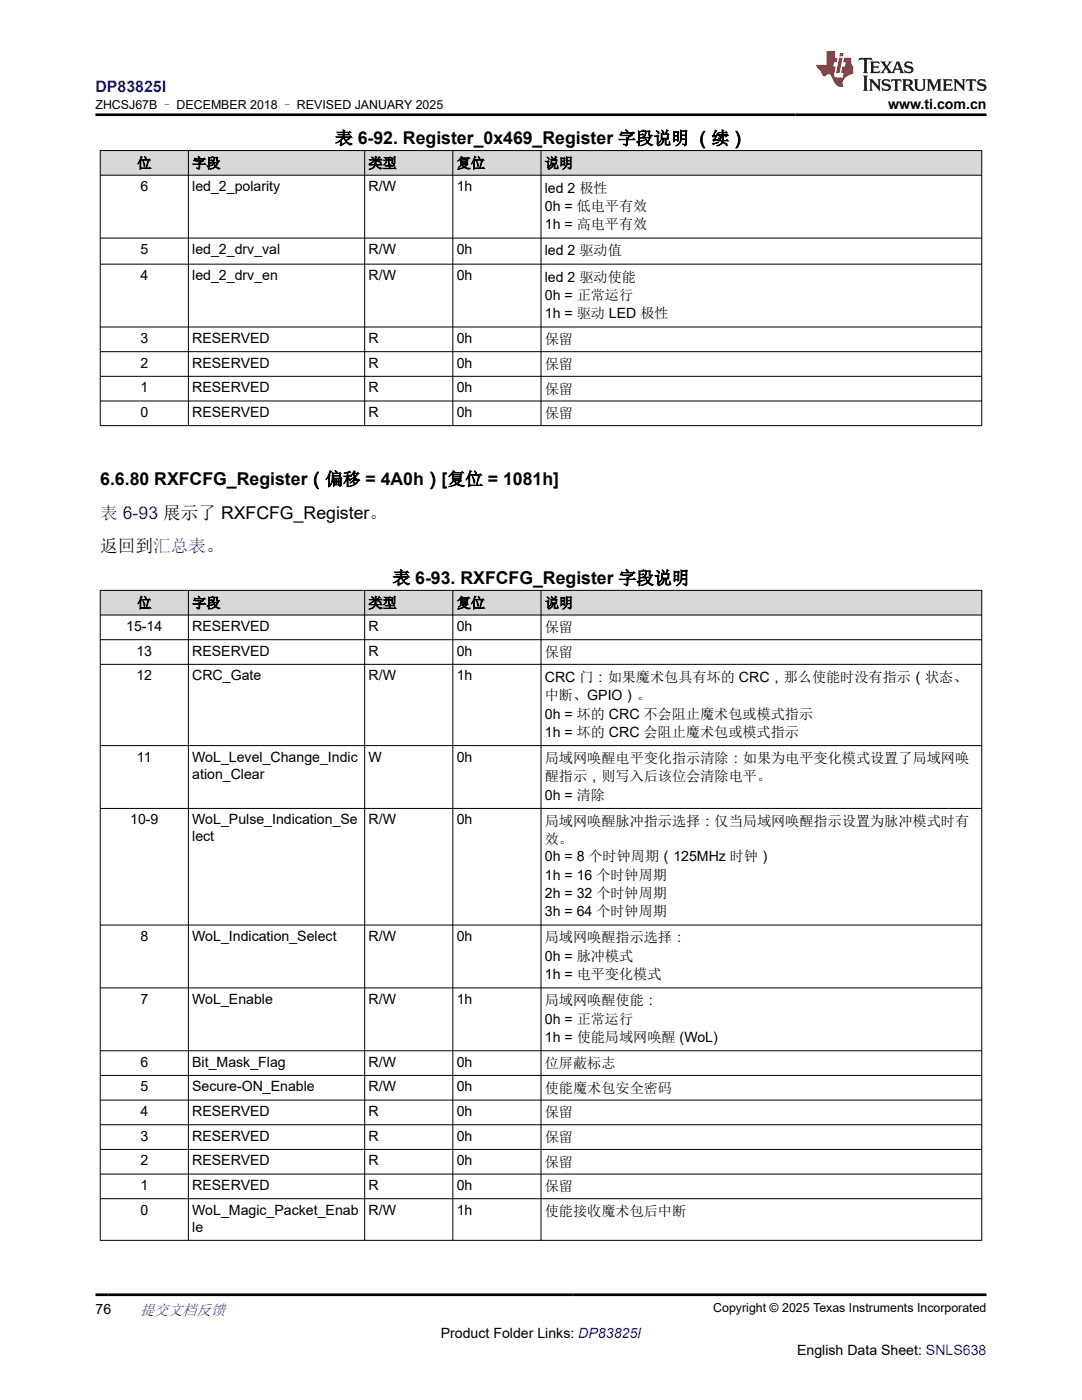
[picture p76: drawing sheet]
<svg xmlns="http://www.w3.org/2000/svg" width="216mm" height="279mm" viewBox="0 0 216 279" stroke-linecap="round" stroke-linejoin="round" font-family="sans-serif">
<defs><g id="words">
<g font-size="3.5">
<text x="66.9" y="28.8">表 6-92. Register_0x469_Register 字段说明 （续）</text>
<text x="20" y="96.8">6.6.80 RXFCFG_Register（偏移 = 4A0h）[复位 = 1081h]</text>
<text x="20" y="110.2">返回到汇总表。</text>
<text x="78.3" y="116.6">表 6-93. RXFCFG_Register 字段说明</text>
</g>
<text font-size="3.5" fill="#00f" x="20" y="103.5">表 6-93 展示了 RXFCFG_Register。</text>
<text font-size="3.2" fill="#00f" x="19.1" y="18.3">DP83825I</text>
<text font-size="3" fill="#00f" x="27.9" y="262.4">提交文档反馈</text>
<g font-size="2.8">
<text x="177.2" y="21.7">www.ti.com.cn</text>
<text x="27.4" y="33.5">位</text>
<text x="38.4" y="33.5">字段</text>
<text x="73.5" y="33.5">类型</text>
<text x="91.1" y="33.5">复位</text>
<text x="108.7" y="33.5">说明</text>
<text x="28" y="38.2">6</text>
<text x="38.4" y="38.2">led_2_polarity</text>
<text x="73.5" y="38.2">R/W</text>
<text x="91.1" y="38.2">1h</text>
<text x="108.7" y="38.4">led 2 极性</text>
<text x="108.7" y="42.1">0h = 低电平有效</text>
<text x="108.7" y="45.8">1h = 高电平有效</text>
<text x="28" y="50.7">5</text>
<text x="38.4" y="50.7">led_2_drv_val</text>
<text x="73.5" y="50.7">R/W</text>
<text x="91.1" y="50.7">0h</text>
<text x="108.7" y="51">led 2 驱动值</text>
<text x="28" y="55.9">4</text>
<text x="38.4" y="55.9">led_2_drv_en</text>
<text x="73.5" y="55.9">R/W</text>
<text x="91.1" y="55.9">0h</text>
<text x="108.7" y="56.2">led 2 驱动使能</text>
<text x="108.7" y="59.9">0h = 正常运行</text>
<text x="108.7" y="63.5">1h = 驱动 LED 极性</text>
<text x="28" y="68.5">3</text>
<text x="38.4" y="68.5">RESERVED</text>
<text x="73.5" y="68.5">R</text>
<text x="91.1" y="68.5">0h</text>
<text x="108.7" y="68.7">保留</text>
<text x="28" y="73.4">2</text>
<text x="38.4" y="73.4">RESERVED</text>
<text x="73.5" y="73.4">R</text>
<text x="91.1" y="73.4">0h</text>
<text x="108.7" y="73.7">保留</text>
<text x="28" y="78.3">1</text>
<text x="28" y="83.2">0</text>
<text x="38.4" y="78.3">RESERVED</text>
<text x="38.4" y="83.2">RESERVED</text>
<text x="73.5" y="78.3">R</text>
<text x="73.5" y="83.2">R</text>
<text x="91.1" y="78.3">0h</text>
<text x="91.1" y="83.2">0h</text>
<text x="108.7" y="78.6">保留</text>
<text x="108.7" y="83.5">保留</text>
<text x="25.2" y="125.9">15-14</text>
<text x="27.4" y="121.3">位</text>
<text x="38.4" y="121.3">字段</text>
<text x="38.4" y="125.9">RESERVED</text>
<text x="73.5" y="121.3">类型</text>
<text x="73.5" y="125.9">R</text>
<text x="91.1" y="121.3">复位</text>
<text x="91.1" y="125.9">0h</text>
<text x="108.7" y="121.3">说明</text>
<text x="27.2" y="130.9">13</text>
<text x="38.4" y="130.9">RESERVED</text>
<text x="73.5" y="130.9">R</text>
<text x="91.1" y="130.9">0h</text>
<text x="108.7" y="126.2">保留</text>
<text x="108.7" y="131.1">保留</text>
<text x="27.2" y="135.8">12</text>
<text x="38.4" y="135.8">CRC_Gate</text>
<text x="73.5" y="135.8">R/W</text>
<text x="91.1" y="135.8">1h</text>
<text x="108.7" y="136.1">CRC 门：如果魔术包具有坏的 CRC，那么使能时没有指示（状态、</text>
<text x="108.7" y="139.7">中断、GPIO）。</text>
<text x="108.7" y="143.4">0h = 坏的 CRC 不会阻止魔术包或模式指示</text>
<text x="108.7" y="147.1">1h = 坏的 CRC 会阻止魔术包或模式指示</text>
<text x="27.3" y="152">11</text>
<text x="38.4" y="152">WoL_Level_Change_Indic</text>
<text x="38.4" y="155.4">ation_Clear</text>
<text x="73.5" y="152">W</text>
<text x="91.1" y="152">0h</text>
<text x="108.7" y="152.3">局域网唤醒电平变化指示清除：如果为电平变化模式设置了局域网唤</text>
<text x="108.7" y="155.9">醒指示，则写入后该位会清除电平。</text>
<text x="108.7" y="159.6">0h = 清除</text>
<text x="26" y="164.5">10-9</text>
<text x="38.4" y="164.5">WoL_Pulse_Indication_Se</text>
<text x="38.4" y="167.9">lect</text>
<text x="73.5" y="164.5">R/W</text>
<text x="91.1" y="164.5">0h</text>
<text x="108.7" y="164.8">局域网唤醒脉冲指示选择：仅当局域网唤醒指示设置为脉冲模式时有</text>
<text x="108.7" y="168.5">效。</text>
<text x="108.7" y="171.9">0h = 8 个时钟周期（125MHz 时钟）</text>
<text x="108.7" y="175.5">1h = 16 个时钟周期</text>
<text x="108.7" y="179.2">2h = 32 个时钟周期</text>
<text x="108.7" y="182.9">3h = 64 个时钟周期</text>
<text x="28" y="187.8">8</text>
<text x="38.4" y="187.8">WoL_Indication_Select</text>
<text x="73.5" y="187.8">R/W</text>
<text x="91.1" y="187.8">0h</text>
<text x="108.7" y="188.1">局域网唤醒指示选择：</text>
<text x="108.7" y="191.8">0h = 脉冲模式</text>
<text x="108.7" y="195.4">1h = 电平变化模式</text>
<text x="28" y="200.3">7</text>
<text x="38.4" y="200.3">WoL_Enable</text>
<text x="73.5" y="200.3">R/W</text>
<text x="91.1" y="200.3">1h</text>
<text x="108.7" y="200.6">局域网唤醒使能：</text>
<text x="108.7" y="204.3">0h = 正常运行</text>
<text x="108.7" y="208">1h = 使能局域网唤醒 (WoL)</text>
<text x="28" y="212.9">6</text>
<text x="38.4" y="212.9">Bit_Mask_Flag</text>
<text x="73.5" y="212.9">R/W</text>
<text x="91.1" y="212.9">0h</text>
<text x="108.7" y="213.2">位屏蔽标志</text>
<text x="28" y="217.8">5</text>
<text x="38.4" y="217.8">Secure-ON_Enable</text>
<text x="73.5" y="217.8">R/W</text>
<text x="91.1" y="217.8">0h</text>
<text x="108.7" y="218.1">使能魔术包安全密码</text>
<text x="28" y="222.7">4</text>
<text x="28" y="227.7">3</text>
<text x="38.4" y="222.7">RESERVED</text>
<text x="38.4" y="227.7">RESERVED</text>
<text x="73.5" y="222.7">R</text>
<text x="73.5" y="227.7">R</text>
<text x="91.1" y="222.7">0h</text>
<text x="91.1" y="227.7">0h</text>
<text x="108.7" y="223">保留</text>
<text x="108.7" y="227.9">保留</text>
<text x="28" y="232.6">2</text>
<text x="38.4" y="232.6">RESERVED</text>
<text x="73.5" y="232.6">R</text>
<text x="91.1" y="232.6">0h</text>
<text x="108.7" y="232.9">保留</text>
<text x="28" y="237.5">1</text>
<text x="38.4" y="237.5">RESERVED</text>
<text x="73.5" y="237.5">R</text>
<text x="91.1" y="237.5">0h</text>
<text x="108.7" y="237.8">保留</text>
<text x="28" y="242.4">0</text>
<text x="38.4" y="242.4">WoL_Magic_Packet_Enab</text>
<text x="38.4" y="245.8">le</text>
<text x="73.5" y="242.4">R/W</text>
<text x="91.1" y="242.4">1h</text>
<text x="108.7" y="242.7">使能接收魔术包后中断</text>
<text x="19.1" y="262.1">76</text>
<text x="87.9" y="266.9">Product Folder Links: DP83825I</text>
<text x="159" y="270.3">English Data Sheet: SNLS638</text>
</g>
<g font-size="2.5">
<text x="19" y="21.8">ZHCSJ67B – DECEMBER 2018 – REVISED JANUARY 2025</text>
<text x="142.3" y="261.8">Copyright © 2025 Texas Instruments Incorporated</text>
</g>
</g></defs>
<g fill="#d8d8d8">
<path d="M20 30h175.9v5h-175.9z" fill-rule="evenodd"/>
<path d="M20.1 30.1h17.4v4.8h-17.4z" fill-rule="evenodd"/>
<path d="M37.7 30.1h35v4.8h-35z" fill-rule="evenodd"/>
<path d="M72.8 30.1h17.5v4.8h-17.5z" fill-rule="evenodd"/>
<path d="M90.4 30.1h17.5v4.8h-17.5z" fill-rule="evenodd"/>
<path d="M108 30.1h87.8v4.8h-87.8z" fill-rule="evenodd"/>
</g>
<g fill="none" stroke="#000" stroke-width=".2">
<path d="M19.9 30h176.1M19.9 35h176.1M20 30v55M37.6 30v55M72.8 30v55M90.4 30v55M108 30v55M195.9 30v55M19.9 47.5h176.1M19.9 52.7h176.1M19.9 65.3h176.1M19.9 70.2h176.1"/>
<path d="M19.9 75.1h176.1M19.9 80h176.1M19.9 84.9h176.1"/>
</g>
<g fill="#d8d8d8">
<path d="M20 117.8h175.9v4.9h-175.9z" fill-rule="evenodd"/>
<path d="M20.1 117.9h17.4v4.8h-17.4z" fill-rule="evenodd"/>
<path d="M37.7 117.9h35v4.8h-35z" fill-rule="evenodd"/>
<path d="M72.8 117.9h17.5v4.8h-17.5z" fill-rule="evenodd"/>
<path d="M90.4 117.9h17.5v4.8h-17.5z" fill-rule="evenodd"/>
<path d="M108 117.9h87.8v4.8h-87.8z" fill-rule="evenodd"/>
</g>
<g fill="none" stroke="#000" stroke-width=".2">
<path d="M19.9 117.8h176.1M20 117.8v129.8M37.6 117.8v129.8M72.8 117.8v129.8M90.4 117.8v129.8M108 117.8v129.8M195.9 117.8v129.8M19.9 122.7h176.1M19.9 127.7h176.1M19.9 132.6h176.1M19.9 148.8h176.1M19.9 161.3h176.1"/>
<path d="M19.9 184.6h176.1M19.9 197.2h176.1M19.9 209.7h176.1M19.9 214.6h176.1M19.9 219.5h176.1M19.9 224.5h176.1M19.9 229.4h176.1M19.9 234.3h176.1M19.9 239.2h176.1M19.9 247.5h176.1"/>
</g>
<path d="M171.5 11.6l-.2 .5 .5-.2h.6v.1v2.2l-.2 .4h1l-.2-.4v-2.2v-.1h.5l.6 .2-.2-.5zM173.6 12.3l.2 .4v1.5l-.2 .4h1.9l.1-.6a1.08 1.08 0 0 1-1.3 .2v-.7h.6l.4 .2v-.7l-.4 .2h-.6v-.5l.2-.2a1 1 0 0 1 1 .3l-.1-.5zM175.7 12.3l.9 1.1-1 1.2h.9l-.2-.2 .5-.8 .4 .8-.2 .2h1.6l-.2-.2 .2-.5h.9l.1 .5-.1 .2h.9l-.2-.3-.8-2h-.5l-.9 2.2-.9-1.1 .9-1.1h-.8l.2 .2-.4 .6-.4-.6 .2-.2zM179 12.7l.4 1h-.7zM180.7 12.4a.65 .65 0 0 0-.2 .7 .65 .65 0 0 0 .6 .5l.6 .1 .1 .3a.79 .79 0 0 1-.7 .4 .79 .79 0 0 1-.7-.5l.1 .7 .2-.1a.93 .93 0 0 0 1.1 .1 .93 .93 0 0 0 .4-1 1.46 1.46 0 0 0-1.2-.6l-.1-.3a1.09 1.09 0 0 1 1.2 .2l-.2-.6-.1 .1-.5-.2zM172.2 15.1l.2 .4v2.2l-.2 .4h1l-.2-.4v-2.2l.2-.4zM173.4 15.8l.2 .4v1.5l-.2 .4h.8l-.3-.4 .1-1.3 1.6 1.8v-2l.2-.4h-.7l.1 .2 .1 1.1-1.2-1.3zM176.2 15.9a.65 .65 0 0 0-.2 .8 .65 .65 0 0 0 .6 .4l.6 .2 .1 .2a.79 .79 0 0 1-.7 .4 .79 .79 0 0 1-.7-.5l.1 .7 .2-.1a.93 .93 0 0 0 1.1 .1 .93 .93 0 0 0 .4-.9 1.46 1.46 0 0 0-1.2-.6l-.1-.4a1.09 1.09 0 0 1 1.2 .2l-.1-.6-.2 .1-.5-.1zM177.9 15.8l-.1 .6a.63 .63 0 0 1 .8-.3v1.6l-.3 .4h1l-.2-.4v-1.6a.66 .66 0 0 1 .8 .3l-.1-.6zM180 15.8l.2 .4v1.5l-.2 .4h1l-.2-.2-.1-.7h.5l.1 .2a.79 .79 0 0 0 1.2 .6l-1-.9a.61 .61 0 0 0 .6-.6 .61 .61 0 0 0-.5-.7zM180.8 16.1h.1a.47 .47 0 0 1 .5 .1 .47 .47 0 0 1 .1 .5l-.1 .1-.7 .1zM182.3 15.8l.2 .2a2.27 2.27 0 0 0 .4 2 1.04 1.04 0 0 0 1.7-.7v-1.3l.2-.2h-.8l.2 .4v1.1a.6 .6 0 0 1-.6 .6 .6 .6 0 0 1-.6-.6v-1.1l.3-.4zM184.9 15.8l.2 .4v1.5l-.2 .4h.8l-.3-.4v-1.4l.9 1.9 .9-1.9v1.4l-.3 .4h1l-.2-.4v-1.5l.2-.4h-.8l-.7 1.5-.6-1.5zM188.1 15.8l.2 .4v1.5l-.2 .4h1.9l.1-.6a1.09 1.09 0 0 1-1.3 .2v-.7h.6l.4 .2v-.6l-.4 .2h-.6v-.6l.2-.1a1.01 1.01 0 0 1 1 .3l-.1-.6zM190.2 15.8l.3 .4v1.5l-.3 .4h.8l-.2-.4v-1.3l1.6 1.8v-2l.2-.4h-.7l.2 .2v1.1l-1.2-1.3zM192.8 15.8l-.1 .6a.63 .63 0 0 1 .8-.3v1.6l-.3 .4h1l-.2-.4v-1.6a.66 .66 0 0 1 .8 .3l-.1-.6zM195.2 15.9a.65 .65 0 0 0-.2 .8 .65 .65 0 0 0 .6 .4l.6 .2 .2 .2a.79 .79 0 0 1-.7 .4 .79 .79 0 0 1-.7-.5l.1 .7 .2-.1a.93 .93 0 0 0 1 .1 .93 .93 0 0 0 .5-.9 1.46 1.46 0 0 0-1.3-.6v-.4a1.09 1.09 0 0 1 1.2 .2l-.2-.6-.2 .1-.5-.1z" fill="#231f20"/>
<path d="M164.9 10.2v2.8h-2l.1 .3 .8 1a.95 .95 0 0 0 1 .9 .59 .59 0 0 1 .5-.4 .59 .59 0 0 1 .5 .4l.4 .7a1.59 1.59 0 0 0 2.1 1.4 1.61 1.61 0 0 1 1-2.3l1-.3-.1-1.5a1.59 1.59 0 0 1-.3-1.7h-1.5l-.2 .9h.6l-.2 .9h-.5l-.2 1v.2l.4 .1-.1 .9h-.7a.73 .73 0 0 1-1-.7l.3-1.5h-.5l.1-.9h.5l.2-.9h-.5v-1.3zM167.4 11.5l-.6 3.1h.7l.6-3.1zM167.6 10.6l-.1 .6h.7l.1-.6z" fill="#ed1c24"/>
<path d="M19.1 22.9h177.8M19.1 258.4h177.8" fill="none" stroke="#000" stroke-width=".53"/>
<use href="#words"/>
</svg>
